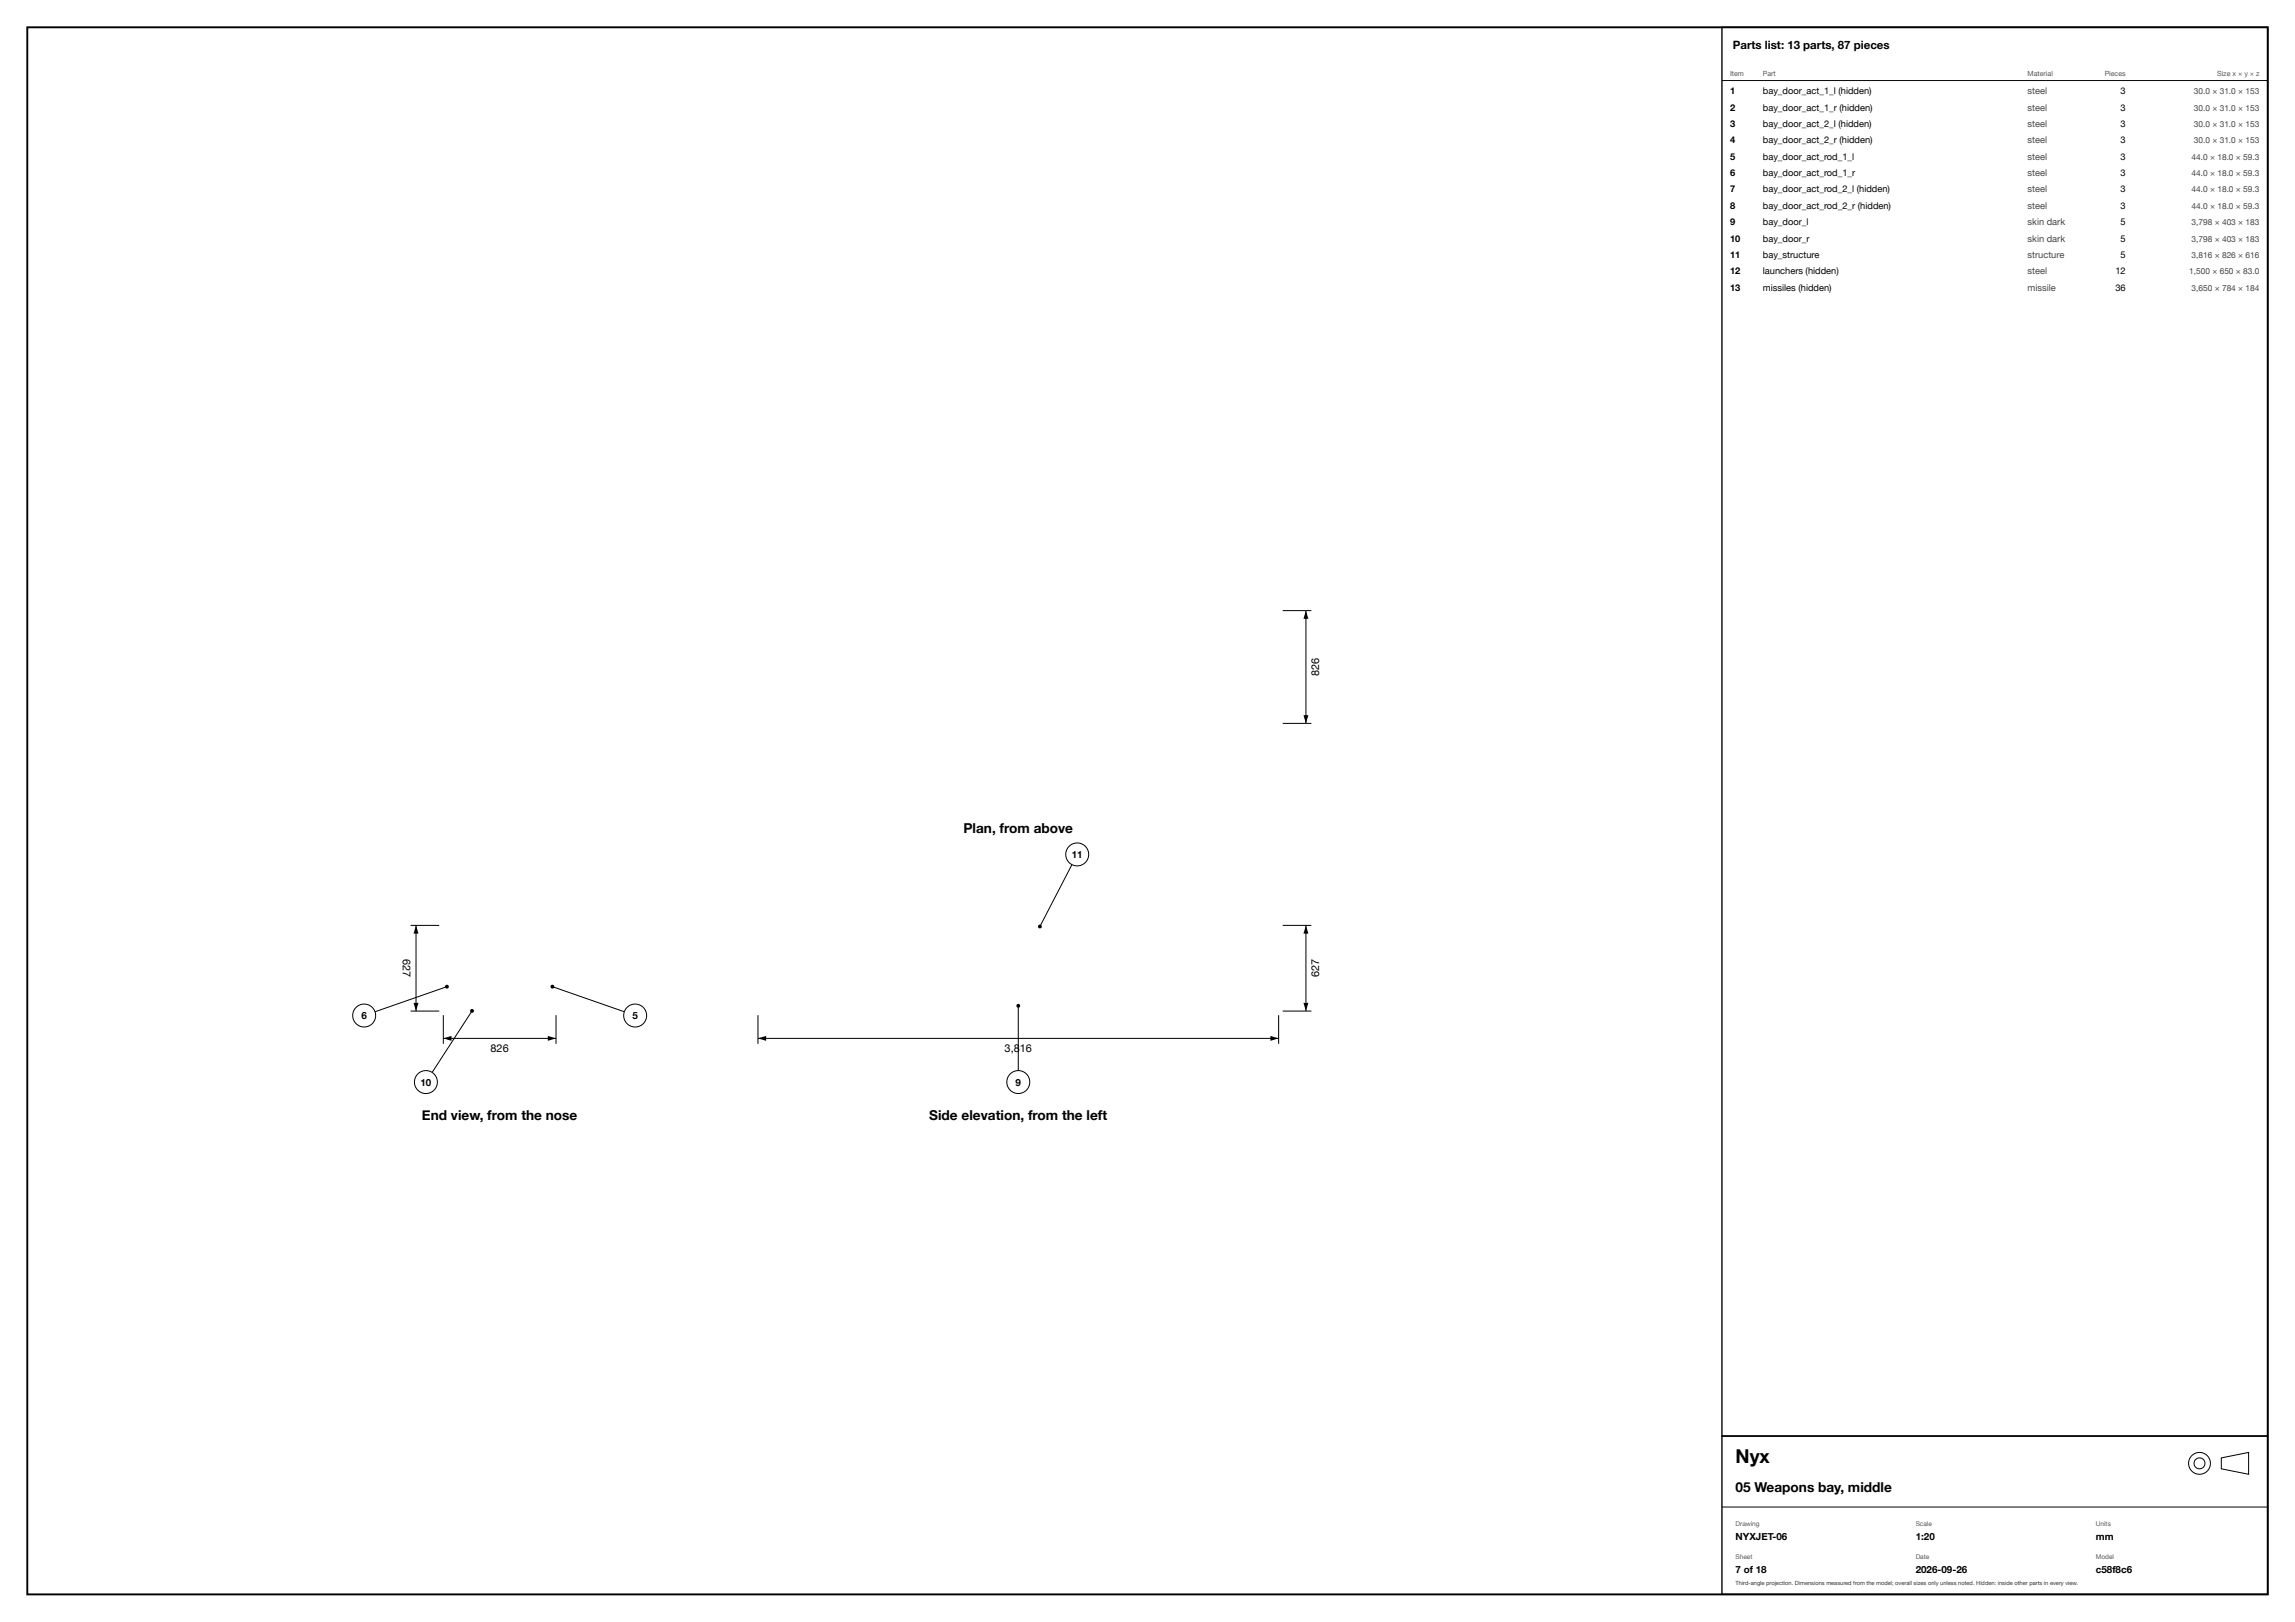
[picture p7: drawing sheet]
<svg xmlns="http://www.w3.org/2000/svg" width="841mm" height="594mm" viewBox="0 0 841 594" stroke-linecap="round" stroke-linejoin="round" font-family="sans-serif">
<defs><g id="words">
<text font-size="7" x="636" y="536">Nyx</text>
<g font-size="5">
<text x="353.1" y="305">Plan, from above</text>
<text x="154.6" y="410.3">End view, from the nose</text>
<text x="340.5" y="410.3">Side elevation, from the left</text>
<text x="636" y="546.5">05 Weapons bay, middle</text>
</g>
<text font-size="4.2" x="635" y="18">Parts list: 13 parts, 87 pieces</text>
<g font-size="4">
<text x="483.4" y="247.6" transform="rotate(-90 483.4 247.6)">826</text>
<text x="147.6" y="351.3" transform="rotate(90 147.6 351.3)">627</text>
<text x="483.4" y="358" transform="rotate(-90 483.4 358)">627</text>
<text x="179.8" y="385.2">826</text>
<text x="368.1" y="385.2">3,8</text>
<text x="373.7" y="385.2">16</text>
</g>
<g font-size="3.6">
<text x="392.7" y="314.3">11</text>
<text x="132.4" y="373.3">6</text>
<text x="231.7" y="373.3">5</text>
<text x="154.1" y="397.7">10</text>
<text x="372.1" y="397.7">9</text>
<text x="636" y="564">NYXJET-06</text>
<text x="702" y="564">1:20</text>
<text x="768" y="564">mm</text>
<text x="636" y="576">7 of 18</text>
<text x="702" y="576">2026-09-26</text>
<text x="768" y="576">c58f8c6</text>
</g>
<g font-size="3.4">
<text x="634" y="34.5">1</text>
<text x="646" y="34.5">bay_door_act_1_l (hidden)</text>
<text x="777.1" y="34.5">3</text>
<text x="634" y="40.5">2</text>
<text x="646" y="40.5">bay_door_act_1_r (hidden)</text>
<text x="777.1" y="40.5">3</text>
<text x="634" y="46.5">3</text>
<text x="646" y="46.5">bay_door_act_2_l (hidden)</text>
<text x="777.1" y="46.5">3</text>
<text x="634" y="52.5">4</text>
<text x="646" y="52.5">bay_door_act_2_r (hidden)</text>
<text x="777.1" y="52.5">3</text>
<text x="634" y="58.5">5</text>
<text x="646" y="58.5">bay_door_act_rod_1_l</text>
<text x="777.1" y="58.5">3</text>
<text x="634" y="64.5">6</text>
<text x="646" y="64.5">bay_door_act_rod_1_r</text>
<text x="777.1" y="64.5">3</text>
<text x="634" y="70.5">7</text>
<text x="646" y="70.5">bay_door_act_rod_2_l (hidden)</text>
<text x="777.1" y="70.5">3</text>
<text x="634" y="76.5">8</text>
<text x="646" y="76.5">bay_door_act_rod_2_r (hidden)</text>
<text x="777.1" y="76.5">3</text>
<text x="634" y="82.5">9</text>
<text x="646" y="82.5">bay_door_l</text>
<text x="777.1" y="82.5">5</text>
<text x="634" y="88.5">10</text>
<text x="646" y="88.5">bay_door_r</text>
<text x="777.1" y="88.5">5</text>
<text x="634" y="94.5">11</text>
<text x="646" y="94.5">bay_structure</text>
<text x="777.1" y="94.5">5</text>
<text x="634" y="100.5">12</text>
<text x="646" y="100.5">launchers (hidden)</text>
<text x="775.2" y="100.5">12</text>
<text x="634" y="106.5">13</text>
<text x="646" y="106.5">missiles (hidden)</text>
<text x="775.2" y="106.5">36</text>
</g>
<g font-size="3.4" fill="#444">
<text x="743" y="34.5">steel</text>
<text x="743" y="40.5">steel</text>
<text x="743" y="46.5">steel</text>
<text x="743" y="52.5">steel</text>
<text x="743" y="58.5">steel</text>
<text x="743" y="64.5">steel</text>
<text x="743" y="70.5">steel</text>
<text x="743" y="76.5">steel</text>
<text x="743" y="82.5">skin dark</text>
<text x="743" y="88.5">skin dark</text>
<text x="743" y="94.5">structure</text>
<text x="743" y="100.5">steel</text>
<text x="743" y="106.5">missile</text>
</g>
<g font-size="3.1" fill="#444">
<text x="803.9" y="34.5">30.0 × 31.0 × 153</text>
<text x="803.9" y="40.5">30.0 × 31.0 × 153</text>
<text x="803.9" y="46.5">30.0 × 31.0 × 153</text>
<text x="803.9" y="52.5">30.0 × 31.0 × 153</text>
<text x="803.1" y="58.5">44.0 × 18.0 × 59.3</text>
<text x="803.1" y="64.5">44.0 × 18.0 × 59.3</text>
<text x="803.1" y="70.5">44.0 × 18.0 × 59.3</text>
<text x="803.1" y="76.5">44.0 × 18.0 × 59.3</text>
<text x="803.1" y="82.5">3,798 × 403 × 183</text>
<text x="803.1" y="88.5">3,798 × 403 × 183</text>
<text x="803.1" y="94.5">3,816 × 826 × 616</text>
<text x="802.2" y="100.5">1,500 × 650 × 83.0</text>
<text x="803.1" y="106.5">3,650 × 784 × 184</text>
</g>
<g font-size="2.6" fill="#555">
<text x="634" y="28">Item</text>
<text x="646" y="28">Part</text>
<text x="743" y="28">Material</text>
<text x="771.2" y="28">Pieces</text>
<text x="812.5" y="28">Size x × y × z</text>
</g>
<g font-size="2.4" fill="#555">
<text x="636" y="559">Drawing</text>
<text x="702" y="559">Scale</text>
<text x="768" y="559">Units</text>
<text x="636" y="571">Sheet</text>
<text x="702" y="571">Date</text>
<text x="768" y="571">Model</text>
</g>
<text font-size="2.1" fill="#333" x="636" y="580.5">Third-angle projection. Dimensions measured from the model; overall sizes only unless noted. Hidden: inside other parts in every view.</text>
</g></defs>
<path d="M10 10h821v574h-821z" fill="none" stroke="#000" stroke-width=".7" stroke-linecap="butt"/>
<g fill="none" stroke="#000" stroke-width=".37">
<path d="M470 223.7h10.5M478.5 223.7v41.3M470 265h10.5M392.8 316.7l-11.7 22.7M150.5 339h10.5M152.5 339v31.3M470 339h10.5M478.5 339v31.3M150.5 370.3h10.5M162.5 371.8v10.5M203.8 371.8v10.5M277.7 371.8v10.5"/>
<path d="M468.5 371.8v10.5M470 370.3h10.5M162.5 380.3h41.3M277.7 380.3h190.8M814 534l10-2v8l-10-2zM631 552h200"/>
<circle cx="806" cy="536" r="2"/>
<circle cx="806" cy="536" r="4"/>
</g>
<g fill="#000">
<path d="M478.5 223.7l.9 3h-1.8zM477.6 262h1.8l-.9 3zM152.5 339l.9 3h-1.8zM478.5 339l.9 3h-1.8zM151.6 367.3h1.8l-.9 3zM477.6 367.3h1.8l-.9 3zM162.5 380.3l3-.9v1.8zM200.8 379.4l3 .9-3 .9zM277.7 380.3l3-.9v1.8zM465.5 379.4l3 .9-3 .9z"/>
<circle cx="381.1" cy="339.4" r=".7"/>
</g>
<path d="M631 526h200v58h-200z" fill="none" stroke="#000" stroke-width=".5"/>
<circle cx="394.7" cy="313" r="4.2" fill="#fff"/>
<g fill="none" stroke="#000" stroke-width=".37">
<path d="M373.1 368.4v23.7"/>
<circle cx="394.7" cy="313" r="4.2"/>
</g>
<circle cx="373.1" cy="368.4" r=".7" fill="#000"/>
<circle cx="373.1" cy="396.3" r="4.2" fill="#fff"/>
<g fill="none" stroke="#000" stroke-width=".37">
<path d="M202.4 361.4l26.4 9.2"/>
<circle cx="373.1" cy="396.3" r="4.2"/>
</g>
<circle cx="202.4" cy="361.4" r=".7" fill="#000"/>
<circle cx="232.8" cy="372" r="4.2" fill="#fff"/>
<g fill="none" stroke="#000" stroke-width=".37">
<path d="M173 370.3l-14.6 22.5"/>
<circle cx="232.8" cy="372" r="4.2"/>
</g>
<circle cx="173" cy="370.3" r=".7" fill="#000"/>
<circle cx="156.1" cy="396.3" r="4.2" fill="#fff"/>
<g fill="none" stroke="#000" stroke-width=".37">
<path d="M163.8 361.4l-26.4 9.2"/>
<circle cx="156.1" cy="396.3" r="4.2"/>
</g>
<circle cx="163.8" cy="361.4" r=".7" fill="#000"/>
<circle cx="133.5" cy="372" r="4.2" fill="#fff"/>
<g fill="none" stroke="#000" stroke-width=".37">
<path d="M631 29.5h200"/>
<circle cx="133.5" cy="372" r="4.2"/>
</g>
<path d="M631 10h200v516h-200z" fill="none" stroke="#000" stroke-width=".5"/>
<use href="#words"/>
</svg>
